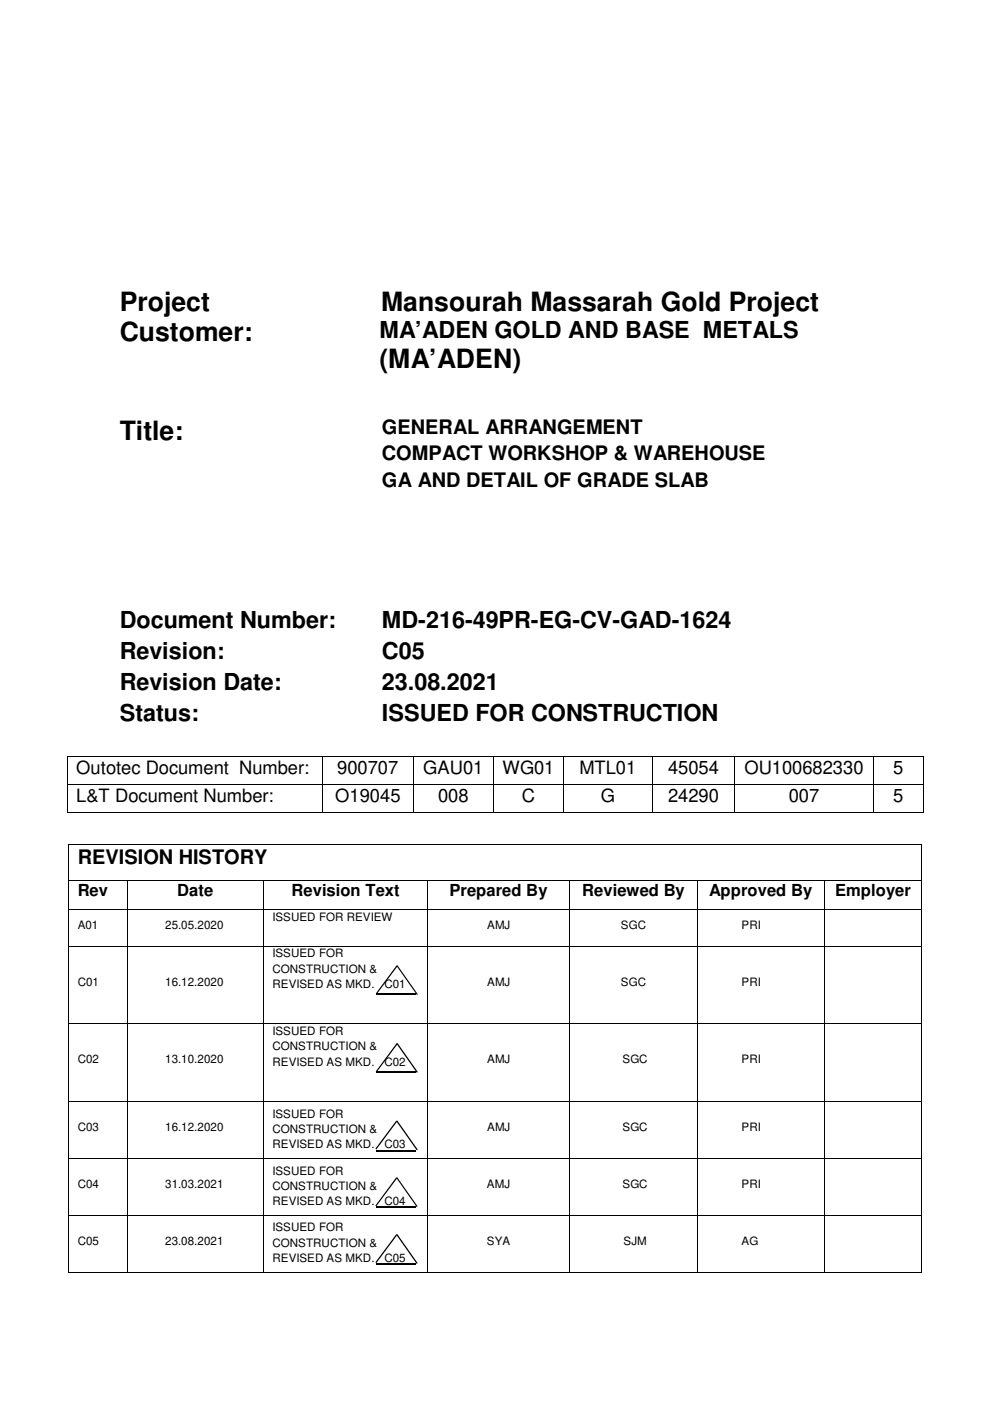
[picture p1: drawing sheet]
<svg xmlns="http://www.w3.org/2000/svg" width="210mm" height="297mm" viewBox="0 0 210 297" stroke-linecap="round" stroke-linejoin="round" font-family="sans-serif">
<defs><g id="words">
<g font-size="5.6">
<text x="25.4" y="65.9">Project</text>
<text x="80.8" y="65.9">Mansourah Massarah Gold Project</text>
<text x="25.4" y="72.3">Customer:</text>
<text x="80.4" y="78">(MA’ADEN)</text>
<text x="25.4" y="93.3">Title:</text>
</g>
<g font-size="5">
<text x="80.4" y="71.7">MA’ADEN GOLD AND BASE METALS</text>
<text x="25.4" y="133.2">Document Number:</text>
<text x="81" y="133.2">MD-216-49PR-EG-CV-GAD-1624</text>
<text x="25.4" y="139.7">Revision:</text>
<text x="81" y="139.7">C05</text>
<text x="25.4" y="146.3">Revision Date:</text>
<text x="81" y="146.3">23.08.2021</text>
<text x="25.4" y="152.8">Status:</text>
<text x="81" y="152.8">ISSUED FOR CONSTRUCTION</text>
</g>
<g font-size="4.2">
<text x="81" y="92">GENERAL ARRANGEMENT</text>
<text x="81" y="97.6">COMPACT WORKSHOP &amp; WAREHOUSE</text>
<text x="81" y="103.2">GA AND DETAIL OF GRADE SLAB</text>
<text x="16.5" y="183.2">REVISION HISTORY</text>
</g>
<g font-size="3.9">
<text x="16.2" y="164">Outotec Document Number:</text>
<text x="71.5" y="164">900707</text>
<text x="89.7" y="164">GAU01</text>
<text x="106.5" y="164">WG01</text>
<text x="122.9" y="164">MTL01</text>
<text x="141.6" y="164">45054</text>
<text x="157.8" y="164">OU100682330</text>
<text x="189.4" y="164">5</text>
<text x="16.2" y="170">L&amp;T Document Number:</text>
<text x="71.1" y="170">O19045</text>
<text x="92.9" y="170">008</text>
<text x="110.6" y="170">C</text>
<text x="127.4" y="170">G</text>
<text x="141.6" y="170">24290</text>
<text x="167.2" y="170">007</text>
<text x="189.4" y="170">5</text>
</g>
<g font-size="3.5">
<text x="16.5" y="189.9">Rev</text>
<text x="37.6" y="189.9">Date</text>
<text x="61.8" y="189.9">Revision Text</text>
<text x="95.3" y="189.9">Prepared By</text>
<text x="123.4" y="189.9">Reviewed By</text>
<text x="150.3" y="189.9">Approved By</text>
<text x="177.1" y="189.9">Employer</text>
</g>
<g font-size="2.5">
<text x="16.5" y="196.9">A01</text>
<text x="35" y="196.9">25.05.2020</text>
<text x="57.8" y="195.2">ISSUED FOR REVIEW</text>
<text x="103.3" y="196.9">AMJ</text>
<text x="131.7" y="196.9">SGC</text>
<text x="157.2" y="196.9">PRI</text>
<text x="57.8" y="202.9">ISSUED FOR</text>
<text x="16.5" y="209">C01</text>
<text x="35" y="209">16.12.2020</text>
<text x="57.8" y="206.2">CONSTRUCTION &amp;</text>
<text x="57.8" y="209.5">REVISED AS MKD.</text>
<text x="81.5" y="209.5">C01</text>
<text x="103.3" y="209">AMJ</text>
<text x="131.7" y="209">SGC</text>
<text x="157.2" y="209">PRI</text>
<text x="57.8" y="219.5">ISSUED FOR</text>
<text x="16.5" y="225.5">C02</text>
<text x="35" y="225.5">13.10.2020</text>
<text x="57.8" y="222.7">CONSTRUCTION &amp;</text>
<text x="57.8" y="226">REVISED AS MKD.</text>
<text x="81.5" y="226">C02</text>
<text x="103.3" y="225.5">AMJ</text>
<text x="132" y="225.5">SGC</text>
<text x="157.2" y="225.5">PRI</text>
<text x="16.5" y="239.8">C03</text>
<text x="35" y="239.8">16.12.2020</text>
<text x="57.8" y="237">ISSUED FOR</text>
<text x="103.3" y="239.8">AMJ</text>
<text x="132" y="239.8">SGC</text>
<text x="157.2" y="239.8">PRI</text>
<text x="57.8" y="240.2">CONSTRUCTION &amp;</text>
<text x="57.8" y="243.5">REVISED AS MKD.</text>
<text x="81.5" y="243.5">C03</text>
<text x="16.5" y="251.8">C04</text>
<text x="35" y="251.8">31.03.2021</text>
<text x="57.8" y="249">ISSUED FOR</text>
<text x="103.3" y="251.8">AMJ</text>
<text x="132" y="251.8">SGC</text>
<text x="157.2" y="251.8">PRI</text>
<text x="57.8" y="252.3">CONSTRUCTION &amp;</text>
<text x="57.8" y="255.6">REVISED AS MKD.</text>
<text x="81.5" y="255.6">C04</text>
<text x="16.5" y="263.9">C05</text>
<text x="35" y="263.9">23.08.2021</text>
<text x="57.8" y="261.1">ISSUED FOR</text>
<text x="103.3" y="263.9">SYA</text>
<text x="132.2" y="263.9">SJM</text>
<text x="157.2" y="263.9">AG</text>
<text x="57.8" y="264.3">CONSTRUCTION &amp;</text>
<text x="57.8" y="267.6">REVISED AS MKD.</text>
<text x="81.5" y="267.6">C05</text>
</g>
</g></defs>
<g fill="#000">
<path d="M14.2 160.3h.2v.1h-.2zM14.2 166.2h.2v.2h-.2zM14.2 172.1h.2v.2h-.2zM14.5 179h.1v.2h-.1zM68.4 160.3h.1v.1h-.1zM68.4 166.2h.1v.2h-.1zM68.4 172.1h.1v.2h-.1zM87.5 160.3h.2v.1h-.2zM87.5 166.2h.2v.2h-.2zM87.5 172.1h.2v.2h-.2zM104.6 160.3h.1v.1h-.1zM104.6 166.2h.1v.2h-.1z"/>
<path d="M104.6 172.1h.1v.2h-.1zM119.4 160.3h.1v.1h-.1zM119.4 166.2h.1v.2h-.1zM119.4 172.1h.1v.2h-.1zM138.3 160.3h.2v.1h-.2zM138.3 166.2h.2v.2h-.2zM138.3 172.1h.2v.2h-.2zM155.7 160.3h.1v.1h-.1zM155.7 166.2h.1v.2h-.1zM155.7 172.1h.1v.2h-.1zM185.1 160.3h.2v.1h-.2zM185.1 166.2h.2v.2h-.2z"/>
<path d="M185.1 172.1h.2v.2h-.2zM195.4 179h.1v.2h-.1zM195.7 160.3h.2v.1h-.2zM195.7 166.2h.2v.2h-.2zM195.7 172.1h.2v.2h-.2zM14.5 186.5h.1v.2h-.1zM14.5 192.8h.1v.2h-.1zM26.9 186.5h.2v.2h-.2zM26.9 192.8h.2v.2h-.2zM55.8 186.5h.2v.2h-.2zM55.8 192.8h.2v.2h-.2zM90.6 186.5h.2v.2h-.2z"/>
<path d="M90.6 192.8h.2v.2h-.2zM120.7 186.5h.2v.2h-.2zM120.7 192.8h.2v.2h-.2zM147.7 186.5h.2v.2h-.2zM147.7 192.8h.2v.2h-.2zM174.7 186.5h.2v.2h-.2zM174.7 192.8h.2v.2h-.2zM195.4 186.5h.1v.2h-.1zM195.4 192.8h.1v.2h-.1zM14.5 200.5h.1v.2h-.1zM14.5 217h.1v.2h-.1zM26.9 200.5h.2v.2h-.2z"/>
<path d="M26.9 217h.2v.2h-.2zM55.8 200.5h.2v.2h-.2zM55.8 217h.2v.2h-.2zM84.1 204.6l.2 .2-4.4 6-.2-.1zM84.1 204.8l.2-.1 4.3 6.1-.2 .1zM90.6 200.5h.2v.2h-.2zM90.6 217h.2v.2h-.2zM120.7 200.5h.2v.2h-.2zM120.7 217h.2v.2h-.2zM147.7 200.5h.2v.2h-.2zM147.7 217h.2v.2h-.2zM174.7 200.5h.2v.2h-.2z"/>
<path d="M174.7 217h.2v.2h-.2zM195.4 200.5h.1v.2h-.1zM195.4 217h.1v.2h-.1zM14.5 233.5h.1v.2h-.1zM26.9 233.5h.2v.2h-.2zM55.8 233.5h.2v.2h-.2zM84 237.6l.2 .1-4.4 6-.2-.2zM84.1 221.1l.2 .2-4.4 6-.2-.1zM84 237.7l.2-.1 4.4 6.1-.3 .2zM84.1 221.3l.2-.2 4.3 6.2-.2 .2zM90.6 233.5h.2v.2h-.2zM120.7 233.5h.2v.2h-.2z"/>
<path d="M147.7 233.5h.2v.2h-.2zM174.7 233.5h.2v.2h-.2zM195.4 233.5h.1v.2h-.1zM14.5 245.5h.1v.2h-.1zM14.5 257.6h.1v.2h-.1zM26.9 245.5h.2v.2h-.2zM26.9 257.6h.2v.2h-.2zM55.8 245.5h.2v.2h-.2zM55.8 257.6h.2v.2h-.2zM84 249.6l.2 .2-4.4 5.9-.2-.1zM84 249.8l.2-.2 4.4 6.2-.3 .1zM90.6 245.5h.2v.2h-.2z"/>
<path d="M90.6 257.6h.2v.2h-.2zM120.7 245.5h.2v.2h-.2zM120.7 257.6h.2v.2h-.2zM147.7 245.5h.2v.2h-.2zM147.7 257.6h.2v.2h-.2zM174.7 245.5h.2v.2h-.2zM174.7 257.6h.2v.2h-.2zM195.4 245.5h.1v.2h-.1zM195.4 257.6h.1v.2h-.1zM14.5 269.6h.1v.2h-.1zM26.9 269.6h.2v.2h-.2zM55.8 269.6h.2v.2h-.2z"/>
<path d="M84 261.7l.2 .1-4.4 6-.2-.2zM84 261.8l.2-.1 4.4 6.1-.3 .2zM90.6 269.6h.2v.2h-.2zM120.7 269.6h.2v.2h-.2zM147.7 269.6h.2v.2h-.2zM174.7 269.6h.2v.2h-.2zM195.4 269.6h.1v.2h-.1z"/>
</g>
<g fill="none" stroke="#000" stroke-width=".21">
<path d="M14.3 160.4v5.8M14.3 166.4v5.7M14.4 160.4h54M14.4 166.3h54M14.4 172.2h54M14.6 179.2v7.3M14.6 179.1h180.8M68.5 160.4v5.8M68.5 166.4v5.7M68.5 160.4h19M68.5 166.3h19M68.5 172.2h19"/>
<path d="M87.6 160.4v5.8M87.6 166.4v5.7M87.7 160.4h16.9M87.7 166.3h16.9M87.7 172.2h16.9M104.6 160.4v5.8M104.6 166.4v5.7M104.7 160.4h14.7M104.7 166.3h14.7M104.7 172.2h14.7M119.5 160.4v5.8M119.5 166.4v5.7"/>
<path d="M119.5 160.4h18.8M119.5 166.3h18.8M119.5 172.2h18.8M138.4 160.4v5.8M138.4 166.4v5.7M138.5 160.4h17.2M138.5 166.3h17.2M138.5 172.2h17.2M155.7 160.4v5.8M155.7 166.4v5.7M155.8 160.4h29.3M155.8 166.3h29.3"/>
<path d="M155.8 172.2h29.3M185.2 160.4v5.8M185.2 166.4v5.7M185.3 160.4h10.4M185.3 166.3h10.4M185.3 172.2h10.4M195.5 179.2v7.3M195.8 160.4v5.8M195.8 166.4v5.7M14.6 186.7v6.1M14.6 193v7.5M14.6 186.6h12.3"/>
<path d="M14.6 192.9h12.3M27 186.7v6.1M27 193v7.5M27.1 186.6h28.7M27.1 192.9h28.7M55.9 186.7v6.1M55.9 193v7.5M56 186.6h34.6M56 192.9h34.6M90.7 186.7v6.1M90.7 193v7.5M90.8 186.6h29.9"/>
<path d="M90.8 192.9h29.9M120.8 186.7v6.1M120.8 193v7.5M120.9 186.6h26.8M120.9 192.9h26.8M147.8 186.7v6.1M147.8 193v7.5M147.9 186.6h26.8M147.9 192.9h26.8M174.8 186.7v6.1M174.8 193v7.5M174.9 186.6h20.5"/>
<path d="M174.9 192.9h20.5M195.5 186.7v6.1M195.5 193v7.5M14.6 200.7v16.3M14.6 217.2v16.3M14.6 200.6h12.3M14.6 217.1h12.3M27 200.7v16.3M27 217.2v16.3M27.1 200.6h28.7M27.1 217.1h28.7M55.9 200.7v16.3"/>
<path d="M55.9 217.2v16.3M56 200.6h34.6M56 217.1h34.6M90.7 200.7v16.3M90.7 217.2v16.3M90.8 200.6h29.9M90.8 217.1h29.9M120.8 200.7v16.3M120.8 217.2v16.3M120.9 200.6h26.8M120.9 217.1h26.8M147.8 200.7v16.3"/>
<path d="M147.8 217.2v16.3M147.9 200.6h26.8M147.9 217.1h26.8M174.8 200.7v16.3M174.8 217.2v16.3M174.9 200.6h20.5M174.9 217.1h20.5M195.5 200.7v16.3M195.5 217.2v16.3M14.6 233.7v11.8M14.6 233.6h12.3M27 233.7v11.8"/>
<path d="M27.1 233.6h28.7M55.9 233.7v11.8M56 233.6h34.6M90.7 233.7v11.8M90.8 233.6h29.9M120.8 233.7v11.8M120.9 233.6h26.8M147.8 233.7v11.8M147.9 233.6h26.8M174.8 233.7v11.8M174.9 233.6h20.5M195.5 233.7v11.8"/>
<path d="M14.6 245.7v11.9M14.6 257.8v11.8M14.6 245.6h12.3M14.6 257.7h12.3M27 245.7v11.9M27 257.8v11.8M27.1 245.6h28.7M27.1 257.7h28.7M55.9 245.7v11.9M55.9 257.8v11.8M56 245.6h34.6M56 257.7h34.6"/>
<path d="M90.7 245.7v11.9M90.7 257.8v11.8M90.8 245.6h29.9M90.8 257.7h29.9M120.8 245.7v11.9M120.8 257.8v11.8M120.9 245.6h26.8M120.9 257.7h26.8M147.8 245.7v11.9M147.8 257.8v11.8M147.9 245.6h26.8M147.9 257.7h26.8"/>
<path d="M174.8 245.7v11.9M174.8 257.8v11.8M174.9 245.6h20.5M174.9 257.7h20.5M195.5 245.7v11.9M195.5 257.8v11.8M14.6 269.7h12.3M27.1 269.7h28.7M56 269.7h34.6M90.8 269.7h29.9M120.9 269.7h26.8M147.9 269.7h26.8"/>
<path d="M174.9 269.7h20.5"/>
</g>
<path d="M79.7 227.2h8.4M79.7 243.9h8.4" fill="none" stroke="#000" stroke-width=".3"/>
<path d="M79.7 210.7h8.4M79.7 256h8.4M79.7 268.1h8.4" fill="none" stroke="#000" stroke-width=".25"/>
<use href="#words"/>
</svg>
